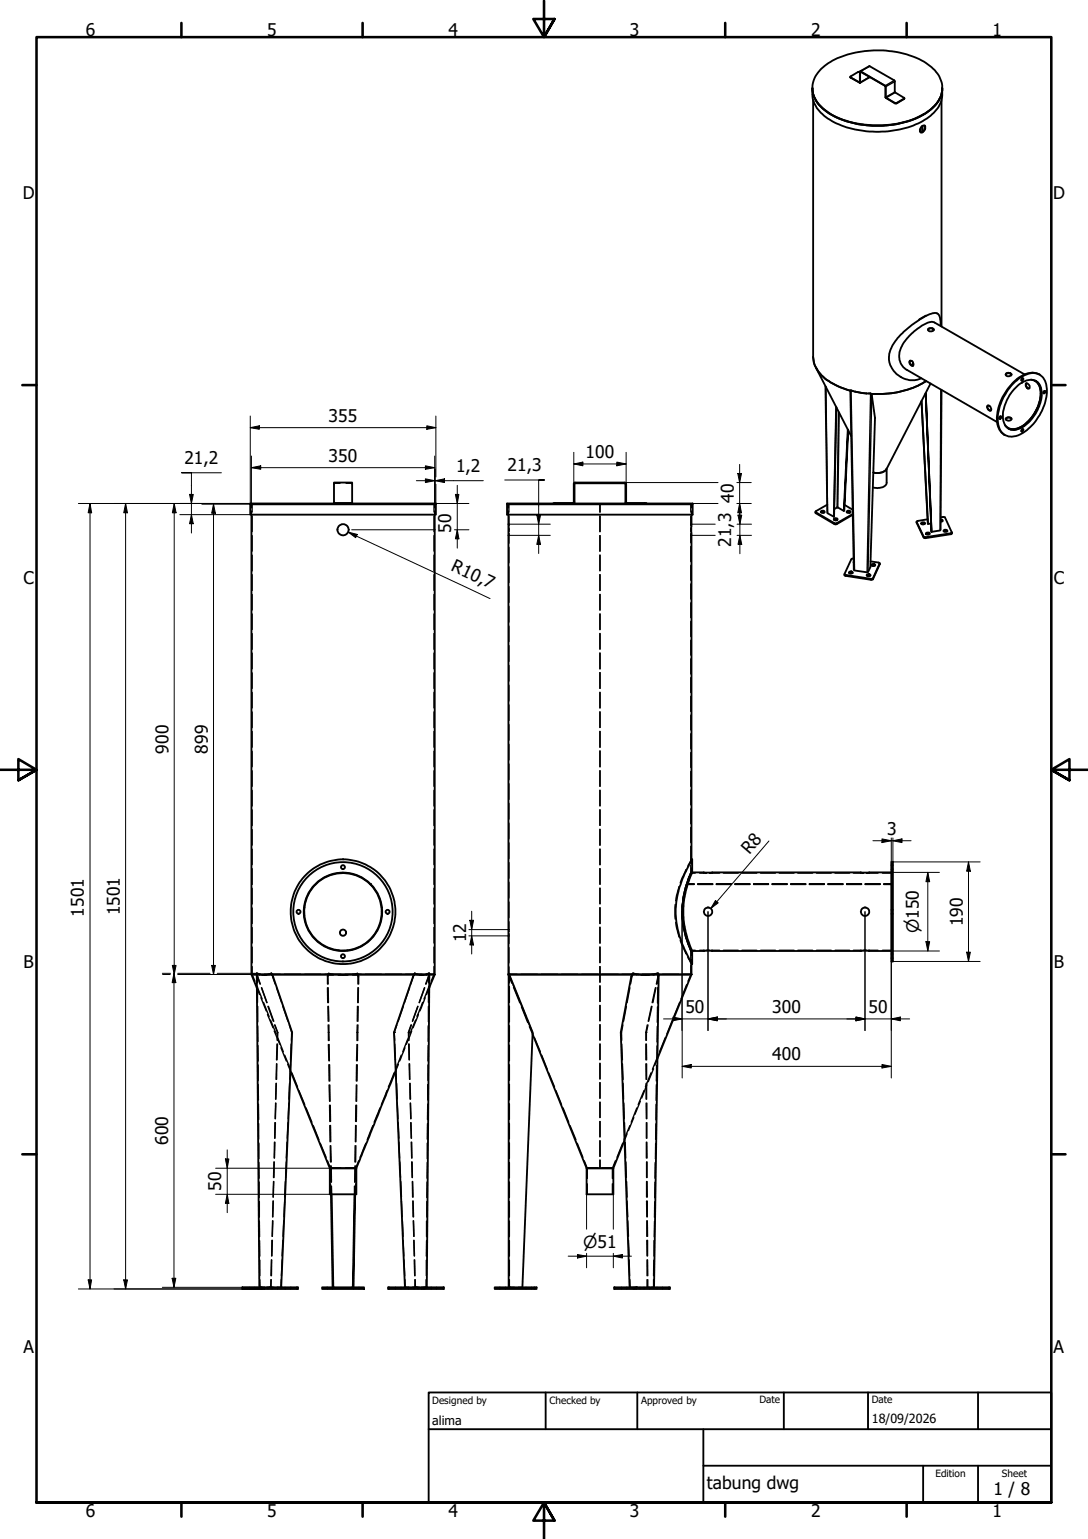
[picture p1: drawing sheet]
<svg xmlns="http://www.w3.org/2000/svg" width="297mm" height="420mm" viewBox="0 0 297 420" stroke-linecap="round" stroke-linejoin="round" font-family="sans-serif">
<defs><g id="words">
<g font-size="4.8">
<text x="23.4" y="9.8">6</text>
<text x="73" y="9.8">5</text>
<text x="122.4" y="9.8">4</text>
<text x="172" y="9.8">3</text>
<text x="221.4" y="9.8">2</text>
<text x="271" y="9.8">1</text>
<text x="6.2" y="54.4">D</text>
<text x="287.5" y="54.4">D</text>
<text x="89.7" y="115.1">355</text>
<text x="159.8" y="125.1">100</text>
<text x="50.4" y="126.7">21,2</text>
<text x="89.7" y="126">350</text>
<text x="124.5" y="128.8">1,2</text>
<text x="138.6" y="128.6">21,3</text>
<text x="200.3" y="137.3" transform="rotate(-90 200.3 137.3)">40</text>
<text x="123.2" y="145.5" transform="rotate(-90 123.2 145.5)">50</text>
<text x="199.6" y="149.3" transform="rotate(-90 199.6 149.3)">21,3</text>
<text x="122.9" y="155.7" transform="rotate(25 122.9 155.7)">R10,7</text>
<text x="6.4" y="159.4">C</text>
<text x="287.7" y="159.4">C</text>
<text x="46" y="205.7" transform="rotate(-90 46 205.7)">900</text>
<text x="56.7" y="205.8" transform="rotate(-90 56.7 205.8)">899</text>
<text x="242.2" y="227.9">3</text>
<text x="204.6" y="233.3" transform="rotate(-49 204.6 233.3)">R8</text>
<text x="22.9" y="250.2" transform="rotate(-90 22.9 250.2)">1501</text>
<text x="32.7" y="249.9" transform="rotate(-90 32.7 249.9)">1501</text>
<text x="127.3" y="257.2" transform="rotate(-90 127.3 257.2)">12</text>
<text x="262.8" y="252.8" transform="rotate(-90 262.8 252.8)">190</text>
<text x="6.4" y="264.4">B</text>
<text x="287.7" y="264.4">B</text>
<text x="187.1" y="276.6">50</text>
<text x="210.8" y="276.6">300</text>
<text x="237.1" y="276.6">50</text>
<text x="210.8" y="289.5">400</text>
<text x="45.9" y="312.5" transform="rotate(-90 45.9 312.5)">600</text>
<text x="60.4" y="325.1" transform="rotate(-90 60.4 325.1)">50</text>
<text x="6.4" y="369.4">A</text>
<text x="287.7" y="369.4">A</text>
<text x="193" y="406.5">tabung dwg</text>
<text x="271.2" y="408.1">1 / 8</text>
<text x="23.4" y="414.1">6</text>
<text x="73" y="414.1">5</text>
<text x="122.4" y="414.1">4</text>
<text x="172" y="414.1">3</text>
<text x="221.4" y="414.1">2</text>
<text x="271" y="414.1">1</text>
</g>
<g font-size="4.6">
<text x="250.9" y="254.8" transform="rotate(-90 250.9 254.8)">⌀150</text>
<text x="159.2" y="340.6">⌀51</text>
</g>
<g font-size="3.4">
<text x="118" y="389.1">alima</text>
<text x="238" y="388.6">18/09/2026</text>
</g>
<g font-size="2.7">
<text x="118" y="383.3">Designed by</text>
<text x="150" y="383.3">Checked by</text>
<text x="175" y="383.3">Approved by</text>
<text x="207.3" y="383.1">Date</text>
<text x="238" y="383.1">Date</text>
<text x="255.4" y="403.3">Edition</text>
<text x="273.6" y="403.3">Sheet</text>
</g>
</g></defs>
<!-- layer: Hidden (ISO) -->
<g fill="none" stroke="#000" stroke-width=".38">
<path d="M68.5 137.6v1M68.5 139.6v.9M68.6 137.6v1M68.6 139.6v.9M68.8 137.6v2.2M91.2 131.9h1.6M94.5 131.9h1.6M118.5 137.6v2.2M118.7 137.6v1M118.7 139.6v.9M118.8 137.6v1M118.8 139.6v.9"/>
<path d="M138.6 137.6v1M138.6 139.6v.9M138.8 137.6v1M138.8 139.6v.9M138.9 137.6v2.2M163.8 137.6v2.2M188.6 137.6v2.2M188.8 137.6v1M188.8 139.6v.9M189 137.6v1M189 139.6v.9M68.8 140.9v4.2"/>
<path d="M68.8 146.2v4.3M68.8 151.6v4.3M68.8 156.9v4.3M118.5 140.9v4.2M118.5 146.2v4.3M118.5 151.6v4.3M118.5 156.9v4.3M138.8 146.2h.1M138.8 143.1h.1M138.9 143.1l.1 .5M138.9 140.9v2.2M138.9 146.2v2.1"/>
<path d="M138.9 149.4v4.2M138.9 154.7v4.3M139 144.1v1M139 145.6l-.1 .6M163.8 140.9v4.2M163.8 146.2v4.3M163.8 151.6v4.2M163.8 156.9v4.3M188.6 144.1v1M188.6 145.6v.6M188.6 143.1v.5M188.6 146.2h.2"/>
<path d="M188.6 143.1h.2M188.6 140.9v2.2M188.6 146.2v2M188.6 149.2v4.1M188.6 154.3v4.1M188.6 159.4v4.2M68.8 162.3v4.2M68.8 167.6v4.3M68.8 173v4.3M68.8 178.3v4.3M118.5 162.3v4.2M118.5 167.6v4.3"/>
<path d="M118.5 173v4.3M118.5 178.3v4.3M138.9 160.1v4.3M138.9 165.5v4.3M138.9 170.9v4.3M138.9 176.3v4.3M163.8 162.3v4.2M163.8 167.6v4.3M163.8 173v4.2M163.8 178.3v4.3M188.6 164.6v4M188.6 169.7v4.1"/>
<path d="M188.6 174.8v4.1M188.6 179.9v4.1M68.8 183.7v4.2M68.8 189v4.3M68.8 194.4v4.3M68.8 199.7v4.3M118.5 183.7v4.2M118.5 189v4.3M118.5 194.4v4.3M118.5 199.7v4.3M138.9 181.7v4.3M138.9 187v4.4"/>
<path d="M138.9 192.4v4.3M138.9 197.8v4.3M163.8 183.6v4.3M163.8 189v4.3M163.8 194.4v4.2M163.8 199.7v4.3M188.6 185v4.1M188.6 190.1v4.1M188.6 195.2v4.1M68.8 205.1v4.2M68.8 210.4v4.3M68.8 215.8v4.3"/>
<path d="M118.5 205.1v4.2M118.5 210.4v4.3M118.5 215.8v4.3M138.9 203.2v4.3M138.9 208.6v4.3M138.9 214v4.2M138.9 219.3v4.3M163.8 205v4.3M163.8 210.4v4.3M163.8 215.8v4.2M188.6 200.3v4.1M188.6 205.5v4"/>
<path d="M188.6 210.6v4.1M188.6 215.7v4.1M68.8 221.1v4.3M68.8 226.5v4.2M68.8 231.8v4.3M68.8 237.2v4.3M92.5 238.2v.2M94.8 238.2v.2M118.5 221.1v4.3M118.5 226.5v4.2M118.5 231.8v4.3M118.5 237.2v4.3"/>
<path d="M138.9 224.7v4.3M138.9 230.1v4.3M138.9 235.5v4.3M163.8 221.1v4.2M163.8 226.4v4.3M163.8 231.8v4.3M163.8 237.2v4.2M187.3 237.4l-1.6 3.7M188.2 239.4l-.7 2M188.2 239.2l-.7 2.1M188.6 238.4l-1.4 4.1M188.6 238.2l-1.5 4.2"/>
<path d="M188.6 220.8v4.1M188.6 225.9v4.1M188.6 231.1v4M188.6 236.1v2.3M188.6 238.4h1.2M188.7 234.7l-.9 1.8M188.8 237v1.2l-.8 2.1M188.8 234.6v1.2M189 238.2h-.4l-.8 2.1M191 238.4h1.2M192.2 238.4h.7M192.2 238.2v.2"/>
<path d="M194.4 238.4h-.7M194.4 238.2v.2M194.4 238.4h2.1M197.5 238.4h4M202.6 238.4h4M207.6 238.4h4.1M212.7 238.4h4.1M217.8 238.4h4.1M222.9 238.4h4M228 238.4h4M233 238.4h2M235 238.4h.8"/>
<path d="M235 238.2v.2M237.3 238.4h-.8M237.3 238.2v.2M237.3 238.4h2.4M240.9 238.4h2.4M243.3 238.2h.2M243.3 236.2h.2M243.3 237.3h.2M243.6 238.2h.2M243.6 236.2h.2M243.6 237.3h.2M68.8 242.5v4.3"/>
<path d="M68.8 247.9v4.2M68.8 253.2v4.3M68.8 258.6v4.3M83 250h.2M83 247.8h.2M92.5 259.4v.2M94.8 259.4v.2M104.1 250h.2M104.1 247.8h.2M118.5 242.5v4.3M118.5 247.9v4.2M118.5 253.2v4.3"/>
<path d="M118.5 258.6v4.3M138.8 253.8h.1M138.8 255.5h.1M138.9 253.8l.1 .6M138.9 240.8v4.4M138.9 246.2v4.3M138.9 251.6v2.2M138.9 255.5v2.1M138.9 258.7v4.2M139 254.9l-.1 .6M163.8 242.5v4.2M163.8 247.8v4.3"/>
<path d="M163.8 253.2v4.3M163.8 258.6v4.2M184.3 246.9v4M184.5 251.9l.9 3.9M185.4 242l-.9 3.9M185.7 256.7l1.6 3.7M186.2 248.9l.1 2.2M186.2 248.9l.4 4.4M186.2 250l.7 4.4M186.3 246.7l-.1 2.2M186.3 250l.6 4.4M186.3 248.9l.4 4.3"/>
<path d="M186.4 252.2l1.1 4.3M186.5 246.7v4.4zM186.6 252.2l1 4.3-.6-2.1zM186.6 244.6l-.4 4.4M186.7 244.6l-.4 2.8v1.6M186.9 254.3l1.3 4.1M186.9 243.4l-.7 4.4M186.9 254.4l1.3 4.2M186.9 243.5l-.6 4.3M187.1 255.5l1.5 4.1M187.2 255.4l1.4 4M187.5 241.3l-1.1 4.3"/>
<path d="M187.5 241.3l2 .1M187.5 241.3h2M187.6 241.3l-1 4.3M187.8 257.5l.5 1.3a.76 .76 0 0 0 .7 .8M188 257.5l.8 2.1v1.2M188.6 259.4v2.8M188.6 259.4h1.2M189.5 241.5h-2l-.6 2.1M189.5 241.3h-2l-.7 2.2M190.5 241.5h4.1M190.5 241.3h4.1M190.6 241.4h4"/>
<path d="M191 259.4h1.2M192.2 259.4h.3M192.2 259.4v.2M192.9 259.4h.8M194.1 259.4h.3M194.4 259.4v.2M194.4 259.4h2.1M195.6 241.4h4M195.6 241.5h4M195.6 241.3h4M197.5 259.4h4M200.7 241.4h4"/>
<path d="M200.7 241.5h4M200.7 241.3h4M202.6 259.4h4M205.7 241.4h4.1M205.7 241.5h4.1M205.7 241.3h4.1M207.6 259.4h4.1M210.8 241.4h4.1M210.8 241.5h4.1M210.8 241.3h4.1M212.7 259.4h4.1M215.9 241.4h4.1"/>
<path d="M215.9 241.5h4.1M215.9 241.3h4.1M217.8 259.4h4.1M221 241.4h4M221 241.5h4M221 241.3h4M222.9 259.4h4M226.1 241.4h4M226.1 241.5h4M226.1 241.3h4M228 259.4h4M231.1 241.4h4.1"/>
<path d="M231.1 241.5h4.1M231.1 241.3h4.1M233 259.4h2M235 259.4h.4M235 259.4v.2M235.8 259.4h.7M236.2 241.4h4.1M236.2 241.5h4.1M236.2 241.3h4.1M236.9 259.4h.4M237.3 259.4v.2M237.3 259.4h2.4"/>
<path d="M240.9 259.4h2.4M241.3 241.4h2M241.3 241.5h2M241.3 241.3h2M243.3 259.6h.2M243.3 248.3h.2M243.3 249.5h.2M243.6 259.6h.2M243.6 248.3h.2M243.6 249.5h.2M68.6 266h.1M68.8 266h2.2"/>
<path d="M68.8 266l.8 1.9M68.8 263.9v2.1M70 268.8l1.6 3.9M70.1 265.9v.2M70.1 266h.3M70.1 269.7l.8 1.8M70.2 266.4l.8 2.2M70.2 266.2l.1 2.1M70.3 266.4l.8 2.2M70.3 269.4v4.3M70.4 274.7v4.3M70.6 266l1.1 .2"/>
<path d="M70.7 265.9l.5 .1M70.9 266.2l-.6 .1M71.2 272.4l1.5 3.6M71.4 269.7l1.5 4M71.5 266.2h1.4M71.7 266.1h1.2M71.9 273.7l1.6 3.8M72.1 266h4.4M73 277l1.5 3.6M73.2 274.7l1.4 4.1M73.3 274.7l1.4 4.1M73.5 266.2l.8 .1"/>
<path d="M73.7 266l-1.2 .2M73.9 278.5l1.5 3.8M74 266h.3M74.1 265.7l-.6 .3M74.4 266.4l.7 2.2M75 279.8l.8 2.1M75.1 279.8l.7 2.1M75.5 269.7l1.4 4M77.2 274.7l1.4 4.1M77.7 266h4.3M79 279.8l.6 2.1M83.2 266h4.4"/>
<path d="M88.7 266h4.4M89.4 266.3v2.3M89.4 269.7l.1 4M89.5 266l.2-.3 1.3 .3M89.5 274.7l.1 4.1M89.6 266.4v2.2M89.6 279.8l.1 2.1M89.6 269.7l.1 4M89.7 274.7l.1 4.1M89.8 279.8v2.1M91.1 266.2l-1.5 .1M92.3 266.1h2.7"/>
<path d="M92.3 266.2h2.7M94.2 266h4.4M96.3 266l1.3-.3 .2 .3M96.3 266.2l1.4 .1M97.5 279.8v2.1M97.6 274.7l-.1 4.1M97.7 266.4v2.2M97.7 269.7v4M97.7 279.8v2.1M97.8 274.7l-.1 4.1M97.9 269.7l-.1 4M97.9 266.3v2.3"/>
<path d="M99.8 266h4.3M105.2 266h4.5M108.3 279.8l-.7 2.1 .2 2.1M110.1 274.7l-1.4 4.1M110.7 266h4.5M111.8 269.7l-1.4 4M112.2 279.8l-.7 2.1 .1 2.1M112.3 279.8l-.7 2.1v2.1M112.9 266.4l-.8 2.2M113 266h.3M113.2 265.7l.6 .3M113.5 278.5l-1.6 3.8"/>
<path d="M113.7 266l1.1 .2M113.7 266.2l-.7 .1M114 274.7l-1.4 4.1 1.5-4.1M114.2 277l-1.4 3.6M114.4 266.1h1.2M114.4 266.2h1.4M115.4 273.7l-1.5 3.8M115.9 269.7l-1.5 4 1.6-4M116.1 272.4l-1.5 3.6M116.3 266h2.3M116.4 266.2l.6 .1M116.6 266l-1 .2"/>
<path d="M116.6 265.9l-.5 .1M117 266h.2M117 274.7v4.3M117 266.4l-.8 2.2M117 269.4v4.3M117 266.2v2.1M117.1 266.4l-.8 2.2M117.2 269.7l-.7 1.8M117.2 265.9v.2M117.3 268.8l-1.5 3.9M118.5 266l-.8 1.9M118.5 263.9v2.1"/>
<path d="M118.6 266h.1M138.9 266h2.3M138.9 266.2h.2v2.1M138.9 266.4l.9 2.1M138.9 263.9v2.1M138.9 266l.8 1.9M139.1 269.3v4.4M139.1 274.7v4.3M140.1 268.8l1.6 3.9M140.2 269.5l1.7 4.3M142 273.7l1.6 3.8M142.2 266h4.5"/>
<path d="M142.4 274.9l1.7 4.3M144 278.5l1.5 3.8M147.8 266h4.4M153.3 266h4.4M158.8 266h4.5M163.8 263.9v4.2M163.8 269.2v4.2M163.8 274.5v4.2M163.8 279.8v4.2M164.3 266h4.5M169.9 266h4.4M170.1 279.8l-.4 2.1"/>
<path d="M171 274.7l-.8 4.1M172 269.7l-.8 4M172.5 266.4l-.4 2.2M172.5 266h.6M172.8 265.7l1.1 .3M173.6 266l1.9 .2M173.9 266.2l-1.3 .1M175 266.1l2 .1M175 266.2h2.4M175.4 266h4.4M176.7 279.8l-.4 2.1v2.1M176.9 279.8l-.4 2.1"/>
<path d="M177.9 274.7l-.9 4.1M178 274.7l-.9 4.1M178.4 266.2l1.2 .1M178.8 266l-1.9 .2M178.8 265.9l-.9 .1M178.9 269.7l-.8 4M179.1 269.7l-.9 4M179.3 266h.5M179.5 274.9v4.2M179.6 268.5v-2.1l-.4 2.2M179.6 269.6l-.1 4.3M179.8 266.5l-.5 2.1"/>
<path d="M179.8 266.2v.1M180.9 266h4.4M183.6 278.5l-1.5 3.8M185.5 273.7l-1.5 3.8M186.4 266h2.3l-.9 1.9M187.5 268.8l-1.6 3.9M187.8 261.3l.9 1.8M188.6 263.5v2.5M188.7 266h.1M188.8 262v1.2M243.3 260.5h.2M243.3 261.6h.2"/>
<path d="M243.6 260.5h.2M243.6 261.6h.2M70.4 280.1v4.2M70.4 285.4l.1 4.3M70.5 290.7v4.3M70.5 296.1v4.2M74.9 281.5l1.5 3.6M75.4 295.8l-.2 4.3M75.4 295.8l-.1 4.3M75.5 290.4l-.1 4.3M75.6 290.4l-.1 4.3M75.6 285l-.1 4.3"/>
<path d="M75.8 281.9h.1M75.8 285l-.2 4.3M75.8 281.9l-.1 2.1M75.8 283.3l1.5 3.8M75.8 281.9v2.1M76.7 286l1.5 3.7M77.7 288.1l1.6 3.9M78.5 290.6l.8 1.8M79.1 295.8l-.2 4.3M79.3 290.4l-.2 4.3M79.5 285l-.2 4.3M79.6 281.9h.2"/>
<path d="M79.6 281.9v2.1M79.7 292.9l1.5 3.8M81.6 297.7l1.6 3.8M89.7 281.9h.1M89.7 285.2l.1 4.4M89.7 281.9v2.2M89.8 290.7l.1 4.4M89.8 281.9l.1 2.2M89.9 285.2v4.4M89.9 296.2l.1 4.5M90 290.7v4.4M90 296.2l.1 4.5"/>
<path d="M97.3 296.2l-.1 4.5M97.3 290.7v4.4M97.4 296.2l-.1 4.5M97.5 281.9h.2M97.5 285.2l-.2 4.4M97.5 281.9v2.2M97.5 290.7v4.4M97.6 285.2l-.1 4.4M97.7 281.9v2.2M105.7 297.7l-1.6 3.8M107.6 292.9l-1.6 3.8M107.8 285l.1 4.3"/>
<path d="M108 290.4l.2 4.3M108.3 295.8l.2 4.3M108.8 290.6l-.8 1.8M109.5 288.1l-1.5 3.9M110.6 286l-1.5 3.7M111.5 283.3l-1.5 3.8M111.6 285l.1 4.3M111.7 290.4l.1 4.3M111.7 285l.1 4.3M111.8 290.4l.1 4.3M111.9 295.8l.1 4.3M112 295.8l.1 4.3"/>
<path d="M112.4 281.5l-1.5 3.6M116.8 296.1v4.2M116.8 290.7v4.3M116.9 285.4l-.1 4.3M116.9 280.1v4.2M139.1 280v4.3M139.1 285.3v4.3M139.1 290.7v4.2M139.1 296v4.3M144.5 280.3l.9 2.1M145.9 283.3l1.6 3.8M147.9 288.1l1.5 3.9"/>
<path d="M149.8 292.9l1.6 3.8M151.8 297.7l1.5 3.8M163.8 285v4.3M163.8 290.3v4.3M163.8 295.6v4.2M169.5 281.9h.2M169.7 281.9v2.1M169.7 285l.2 4.3M169.9 290.4l.2 4.3M170.1 295.8l.1 4.3M175.8 297.7l-1.6 3.8M176.3 285v4.3"/>
<path d="M176.3 290.4l.1 4.3M176.4 281.9h.1M176.4 295.8v4.3M176.5 281.9v2.1M176.5 285v4.3M176.5 290.4v4.3M176.5 295.8v4.3M176.6 296.2l-1.4 3.6M177.7 292.9l-1.5 3.8M178.4 291.8l-1.4 3.5M179.2 296.1l-.1 4.3M179.3 290.9l-.1 4.2"/>
<path d="M179.4 285.5l-.1 4.3M179.5 289.1l-.7 1.8M179.5 280.2l-.1 4.3M179.7 288.1l-1.6 3.9M181.6 283.3l-1.5 3.8M70.5 301.4l.1 4.3M70.6 306.7v4.3M70.7 312.1v4.2M70.7 317.4v4.3M74.8 317.2l-.1 4.3M74.9 317.2l-.1 4.3M74.9 311.8v4.3"/>
<path d="M75.1 311.8l-.2 4.3M75.1 306.5l-.1 4.2M75.2 306.5l-.1 4.2M75.2 301.2l-.1 4.2M75.3 301.2l-.1 4.2M78.2 317.2l-.2 4.3M78.4 311.8l-.2 4.3M78.6 306.5l-.2 4.2M78.9 301.2l-.2 4.2M83.6 302.5l1.6 3.9M85.5 307.3l1.6 3.8M87.4 312.1l1.6 3.9"/>
<path d="M89.4 316.9l.8 1.9M90 301.7v4.5M90 318.9h.1M90 307.3l.1 4.4M90.2 318.8h2.8M90.2 318.8l-.1 .1M90.2 301.7v4.5M90.2 312.8v4.4M90.2 307.3l.1 4.4M90.2 318.3l.1 4.4M90.2 318.9v2.8M90.3 312.8l.1 4.4"/>
<path d="M90.4 318.3l.1 4.4M94.4 318.8h2.8M96.9 318.3l-.1 4.4M97 312.8l-.1 4.4M97.1 307.3l-.1 4.4M97.1 318.3l-.1 4.4M97.1 318.9v2.8M97.2 318.8l.1 .1M97.2 301.7l-.1 4.5M97.2 312.8l-.1 4.4M97.2 307.3v4.4M97.3 301.7v4.5"/>
<path d="M97.9 316.9l-.7 1.9M99.9 312.1l-1.6 3.9M101.8 307.3l-1.5 3.8M103.8 302.5l-1.6 3.9M108.5 301.2l.1 4.2M108.7 306.5l.2 4.2M108.9 311.8l.2 4.3M109.2 317.2l.1 4.3M112 301.2l.1 4.2M112.1 301.2l.1 4.2M112.1 306.5l.2 4.2M112.2 306.5l.1 4.2"/>
<path d="M112.3 311.8l.1 4.3M112.4 317.2l.1 4.3M112.4 311.8l.1 4.3M112.5 317.2l.1 4.3M116.6 317.4v4.3M116.6 312.1v4.2M116.7 306.7l-.1 4.3M116.8 301.4l-.1 4.3M139.1 301.3v4.3M139.1 306.7v4.2M139.1 312v4.3M139.1 317.4v4.2"/>
<path d="M153.7 302.5l1.6 3.9M155.6 307.3l1.6 3.8M157.6 312.1l1.5 3.9M159.5 316.9l.8 1.9M160.2 318.9h-.1M160.3 318.8h2.8M160.3 318.8v.1M160.3 318.9v2.8M163.8 316.7v2.2M163.8 300.9v4.2M163.8 306.2v4.2M163.8 311.4v4.3"/>
<path d="M164.5 318.8h2.8M167.2 318.9v2.8M167.3 318.8v.1M167.4 318.9h.1M168 316.9l-.7 1.9M170 312.1l-1.5 3.9M170.3 301.2l.1 4.2M170.5 306.5l.1 4.2M170.7 311.8l.1 4.3M170.9 317.2l.1 4.3M171.2 309.5l-.7 1.8M172 307.3l-1.6 3.8"/>
<path d="M173 305.1l-1.4 3.6M173.9 302.5l-1.6 3.9M174.8 300.7l-1.4 3.5M176.4 301.2l.1 4.2M176.5 306.5v4.2M176.5 311.8v4.3M176.5 317.2v4.3M176.6 311.8l.1 4.3M176.6 301.2v4.2M176.6 306.5v4.2M176.7 317.2v4.3M178.9 317.4l-.1 4.3"/>
<path d="M179 312.1l-.1 4.3M179.1 306.8l-.1 4.3M179.1 301.5v4.2M70.7 322.7v4.2M70.8 328v4.3M70.8 333.4l.1 4.2M70.9 338.7v4.2M74.2 338.6v4.3M74.4 338.6l-.2 4.3M74.4 333.3v4.2l.1-4.2M74.5 327.9l-.1 4.3M74.6 327.9l-.1 4.3"/>
<path d="M74.7 322.6l-.2 4.2M74.7 322.6l-.1 4.2M77.2 338.6l-.2 4.3M77.5 333.3l-.2 4.2M77.7 327.9l-.2 4.3M77.9 322.6l-.2 4.2M90.2 323.2v2.9M90.4 323.8v2.3M90.5 323.8l.1 2.3M96.8 323.8v2.3M97 323.8v2.3M97.1 323.2v2.9"/>
<path d="M109.4 322.6l.2 4.2M109.6 327.9l.2 4.3M109.9 333.3l.1 4.2M110 338.6l.2 4.3M112.6 326.8v-4.2l.2 4.2M112.7 327.9l.1 4.3M112.8 327.9l.1 4.3M112.8 333.3l.2 4.2M112.9 333.3l.1 4.2M113 338.6l.2 4.3M116.5 338.7l-.1 4.2M116.5 333.4v4.2"/>
<path d="M116.5 328v4.3M116.6 322.7l-.1 4.2M139.1 322.7v4.2M139.1 328v4.3M139.1 333.4v4.2M139.1 338.7v4.2M160.3 323.2v2.9M167.2 323.2v2.9M171.1 322.6l.1 4.2M171.2 327.9l.2 4.3M171.4 333.3l.2 4.2M171.6 338.6l.2 4.3"/>
<path d="M176.5 322.6v4.2M176.5 327.9l.1 4.3M176.6 333.3v4.2M176.6 338.6l.1 4.3M176.7 322.6v4.2M176.7 333.3l.1 4.2M176.7 327.9v4.3M176.8 338.6v4.3M178.6 338.7v4.2M178.7 333.4l-.1 4.3M178.8 328.1l-.1 4.2M178.8 322.7v4.3"/>
<path d="M68.1 351.5v.1M68.1 351.8v.1M69.6 351.5v.1M69.6 351.8v.1M70.8 351.5h.1M70.9 349.4l.2 2.1M70.9 351.5h1M70.9 344v4.3M71.7 351.5v.1M71.7 351.8v.1M72.8 351.5h1.9M73.2 351.5v.1"/>
<path d="M73.2 351.8v.1M73.3 351.5h.3M73.7 351.5h.2zM74 349.4l-.1 2.1M74 349.4v2.1M74.1 344l-.1 4.3M74.2 344l-.1 4.3M74.3 351.5v.1M74.3 351.8v.1M75.8 351.5v.1M75.8 351.8v.1M76.8 349.4l-.1 2.1h-1"/>
<path d="M77 344l-.2 4.3M77.9 351.5v.1M77.9 351.8v.1M79.4 351.5v.1M79.4 351.8v.1M89.3 351.5v.1M89.3 351.8v.1M90.8 351.8v.1M90.9 351.5l-.1 .1M91 351.5h.1M96.1 351.5h.2M96.4 351.5h.1"/>
<path d="M96.5 351.5v.1M96.5 351.8v.1M98 351.5v.1M98 351.8v.1M107.9 351.5v.1M107.9 351.8v.1M109.5 351.5v.1M109.5 351.8v.1M110.3 344l.2 4.3M110.6 349.4v2.1h1M111.5 351.5v.1M111.5 351.8v.1"/>
<path d="M112.6 351.5h1.9M113 351.5v.1M113 351.8v.1M113.1 344l.1 4.3M113.2 344l.1 4.3M113.3 349.4l.1 2.1-.1-2.1M113.5 351.5h.1M113.5 351.5h.2M113.7 351.5h.2M114.1 351.5v.1M114.1 351.8v.1M115.4 351.5h1"/>
<path d="M115.6 351.5v.1M115.6 351.8v.1M116.3 349.4v2.1M116.4 344v4.3M116.5 351.5h.1M117.7 351.5v.1M117.7 351.8v.1M119.2 351.5v.1M119.2 351.8v.1M136.5 351.5v.1M136.5 351.8v.1M138 351.5v.1"/>
<path d="M138 351.8v.1M138.9 351.5h.1M139.1 351.5h.1M139.1 344v4.3M139.1 349.4v2.1M139.3 351.5h1.1M141.5 351.5h1.1M143.6 351.5v.1M143.6 351.8v.1M145.1 351.5v.1M145.1 351.8v.1M169.7 351.5v.1"/>
<path d="M169.7 351.8v.1M171.1 351.5v.1M171.1 351.8v.1M171.8 344l.1 4.3M171.9 351.5h.1M172 349.4v2.1M172 351.5h.6M173.2 351.5h.5M173.2 351.5v.1M173.2 351.8v.1M173.6 351.5h.1M173.7 351.5h.1"/>
<path d="M173.9 351.5h.1M173.9 351.5h.2M174.8 351.5v.1M174.8 351.8v.1M175.8 351.5v.1M175.8 351.8v.1M176.7 349.4v2.1h.5M176.7 344v4.3M176.8 344v4.3M176.8 349.4v2.1M177.4 351.5v.1M177.4 351.8v.1"/>
<path d="M177.8 351.5h.8M178.3 351.5h.1M178.4 349.4v2.1M178.5 344l-.1 4.3M179.4 351.5v.1M179.4 351.8v.1M180.9 351.5v.1M180.9 351.8v.1"/>
</g>
<g fill="#000">
<circle cx="187.5" cy="241.5" r=".19"/>
<circle cx="115.2" cy="266.2" r=".19"/>
<circle cx="138.8" cy="266" r=".19"/>
<circle cx="139" cy="266" r=".19"/>
<circle cx="176.1" cy="266.2" r=".19"/>
<circle cx="176.2" cy="266.2" r=".19"/>
<circle cx="188.7" cy="266" r=".19"/>
<circle cx="107.6" cy="281.9" r=".19"/>
<circle cx="111.5" cy="281.9" r=".19"/>
<circle cx="111.6" cy="281.9" r=".19"/>
<circle cx="176.3" cy="281.9" r=".19"/>
<circle cx="70.8" cy="351.5" r=".19"/>
<circle cx="71" cy="351.5" r=".19"/>
<circle cx="71.1" cy="351.5" r=".19"/>
<circle cx="73.9" cy="351.5" r=".19"/>
<circle cx="74" cy="351.5" r=".19"/>
<circle cx="76.8" cy="351.5" r=".19"/>
<circle cx="110.6" cy="351.5" r=".19"/>
<circle cx="116.3" cy="351.5" r=".19"/>
<circle cx="116.5" cy="351.5" r=".19"/>
<circle cx="173.6" cy="351.5" r=".19"/>
<circle cx="178.6" cy="351.5" r=".19"/>
</g>
<!-- layer: Visible (ISO) -->
<g fill="none" stroke="#000" stroke-width=".51">
<path d="M224.2 18.8a22.5 22.5 0 0 1 14.4-5 23.6 23.6 0 0 1 15.7 4.5 6.8 6.8 0 0 1 2.1 8.9 16.5 16.5 0 0 1-11.4 6.6 27.7 27.7 0 0 1-18.4-2.8 8.4 8.4 0 0 1-4.8-7.5 7.4 7.4 0 0 1 2.4-4.7zM234.8 19.7h-.5l-2.1 1.2 2.6 1.6M234.8 19.7l6.9 3.8v3.1l2.6 1.6h.5l2-1.2 .1-.2M234.8 19.5l2.6-1.4 6.8 3.8 .1 3.3 2.6 1.5v.2l-2.2 1.3h-.3l-2.5-1.5-.2-3.3-6.8-3.9h-.1v3.1l-2.6-1.4v-.2M221.8 24.1a8.5 8.5 0 0 0 4.8 7 27.3 27.3 0 0 0 26.4-.4 8.2 8.2 0 0 0 4.2-6.6M221.8 24v1.7a8.3 8.3 0 0 0 4.8 7 27.2 27.2 0 0 0 23.4 1.3 11.6 11.6 0 0 0 7.1-6.8l.1-3.2M222 27.4v70.1a8.9 8.9 0 0 0 5.5 7.3l1.9 .9 2.8 1M237.3 21l-2.5 1.6M251.5 34.6a.61 .61 0 0 1 .9-.3 .61 .61 0 0 1 .1 .9 .89 .89 0 0 1-1.3 .8 1.22 1.22 0 0 1 .3-1.4zM251.8 34.4v1.6M252.3 34.3a1.24 1.24 0 0 1-1 1.8M257 27.4v61.7"/>
<path d="M248.3 98.5a.8 .8 0 0 1 .9 .4 .8 .8 0 0 1-.1 1l-.8-.6zM248.5 98.5a1.03 1.03 0 0 0 .8 1.4M249.3 99l-.2 .8M249.3 99l-.3 .8M252.8 86.1l-1.9 1.2M253.4 90.1a.93 .93 0 0 1 1.6 0M253.6 89.6h.8a.46 .46 0 0 1 .5 .5 .46 .46 0 0 1-.6 .4l-.6-.1a.42 .42 0 0 1-.3-.3 .42 .42 0 0 1 .2-.5zM255.8 85.6h.1M256.9 89l-.1-.4a2.86 2.86 0 0 0-1.2-3.2 10.4 10.4 0 0 0-5.8 2.7 16.5 16.5 0 0 0-7 8.5 6.4 6.4 0 0 0 8.7 6.7M222.8 100.4l9.6 18.7M225.4 105.5l.5 34.5M228.3 111l-.7 30.1 .7-29.9"/>
<path d="M231.5 117.3l-1.1 22.2 1.2-22.1M232.3 106.6l3 .7 2.4 .1M232.3 106.6l-.1 .2 .9 48.8M232.3 106.6l.7 .2M237.1 107.4h.6M237.7 107.4l.3 .4 .9 6.3-1.3 40.8-.6 1.3M245.9 102.8v.1M251.6 109.5l1.7 33.5 .9-.1M251.6 109.5l1.8 33.5M252.7 107.3l1.6 37.9zM252.9 104.1a26.2 26.2 0 0 1-15 3.4M254.1 104.7l-12.1 23.4-1.1 .8-.9 .2-1.6-.1"/>
<path d="M257 106.5l-.2 38.2M269.6 110.8a.79 .79 0 0 1 .9 .3 .79 .79 0 0 1 0 1h-.3l-.5-.3-.2-.6zM269.7 110.7a.95 .95 0 0 0 .8 1.4M273 113.7l.2-.1a.32 .32 0 0 1 .1 .5 .32 .32 0 0 1-.5 .1zM273.2 113.6l-.4 .6M274.6 114.4a1.02 1.02 0 0 1 1.6 0M274.6 102.3a1.02 1.02 0 0 1 1.6 0M274.7 102l1-.2a.42 .42 0 0 1 .5 .4 .42 .42 0 0 1-.5 .5h-.8a.4 .4 0 0 1-.3-.3 .4 .4 0 0 1 .1-.4zM274.8 114.1l.5-.2a.55 .55 0 0 1 .9 .5 .55 .55 0 0 1-.9 .5l-.4-.2a.33 .33 0 0 1-.3-.2 .33 .33 0 0 1 .2-.4zM276.4 105a8.2 8.2 0 0 1 6.2-3.1 4.3 4.3 0 0 1 3.2 4.9 14.7 14.7 0 0 1-8 12.1 3.7 3.7 0 0 1-5.3-3.4 14.5 14.5 0 0 1 3.9-10.5zM276.9 106.3a5.8 5.8 0 0 1 5.4-2.5 3.7 3.7 0 0 1 2.1 4.3 11.5 11.5 0 0 1-6.3 9 2.98 2.98 0 0 1-4.3-2.9 11.7 11.7 0 0 1 3.1-7.9zM279 117.2l.2-.1a.32 .32 0 0 1 .1 .5 .32 .32 0 0 1-.5 0z"/>
<path d="M279.1 103.2a.31 .31 0 0 1 .2 .5 .31 .31 0 0 1-.5 0zM279.1 103.2v.3l-.3 .3M279.1 117.1l-.3 .6M279.7 102.2l-24.6-14.1a4.5 4.5 0 0 0-4.1 1.4 11.8 11.8 0 0 0-5.5 7.4 4.2 4.2 0 0 0 2.1 4.1l24.6 14.2M280.1 104.7a.84 .84 0 0 1 .9 .4 .84 .84 0 0 1-.1 1l-.7-.4-.2-.4zM280.2 104.6a.96 .96 0 0 0 .8 1.4M281.5 103.7a3.2 3.2 0 0 1 2.6 3.7 11 11 0 0 1-6.5 9.6 2.88 2.88 0 0 1-3.2-.9M282.6 104h.1M282.8 104a4.8 4.8 0 0 1 1.2 5.2 10.7 10.7 0 0 1-6.8 8l-1 .1-.9-.4a4.8 4.8 0 0 0 5.2-1.7 10.3 10.3 0 0 0 3.4-9.7l-.4-.9zM283.8 102.3a5.6 5.6 0 0 0-6.1 1.1 14.5 14.5 0 0 0-5.4 12.4 4.5 4.5 0 0 0 2.1 3M284.9 107l.3-.3a.31 .31 0 0 1 .1 .5 .31 .31 0 0 1-.4 0zM285.2 106.7l-.3 .6"/>
<path d="M68.3 137.5h50.7v.1h-50.7zM68.3 137.6h50.7v2.9h-50.7zM91.2 137.5h4.9M91.2 137.3v-5.6h4.9v5.6M138.4 137.5h50.7v.1h-50.7zM138.4 137.6h50.7v2.9h-50.7zM156.5 137.3l-5.4 .2M156.7 132.1l.3-.4h13.6l.3 .4M156.7 132.1v5l-.2 .2M156.8 132.1l.2-.2h13.6l.2 .2M156.8 132.1v5l-.3 .4M170.8 132.1v5l.3 .4"/>
<path d="M170.9 132.1v5l.2 .2M171.1 137.3l5.4 .2M222.6 139.7l.2 .4 5.3 3.1 4.8-2.7M224.1 139.6l.2-.1a.43 .43 0 0 1 .5-.1 .43 .43 0 0 1 .2 .5l-.3 .1a.42 .42 0 0 1-.6-.4zM224.2 139.9l.2-.2 .7 .2M225.9 137.8l-3.3 1.9 5.2 3.2h.6l4.5-2.6M227.8 139l.8-.5 1.8 1M230.6 137.8l2.2 1.4M231.1 139.7l.2-.2a.41 .41 0 0 1 .6-.1 .41 .41 0 0 1 .1 .5v.1a.57 .57 0 0 1-.9-.3zM231.2 139.9l.3-.2 .7 .2M242.1 127.9v3.8a2.26 2.26 0 0 1-2.9 1.5l-.9-.1M68.6 140.5v125.5"/>
<path d="M118.7 140.5v125.5M138.8 140.5v125.5M188.8 140.5v94.1M225.9 140.1l1.7 1M227.6 141.9l.4-.2 .6 .2M227.6 141.6l.4-.1a.39 .39 0 0 1 .4 0 .39 .39 0 0 1 .2 .4l-.2 .1a.48 .48 0 0 1-.5 .1 .48 .48 0 0 1-.3-.5zM231.8 156.3l.4-.3a.38 .38 0 0 1 .4 0 .38 .38 0 0 1 .1 .4 .58 .58 0 0 1-.9-.1zM231.8 156.4l.3-.1 .7 .1M233.1 153.4v.2M233.1 152.5l-.7 .2-1.8 4.2 7.5 1.1 2.1-4.2M233.3 155.7l3.4 .6M236.7 157.1h.9"/>
<path d="M236.7 156.9l.3-.1a.38 .38 0 0 1 .4 0 .38 .38 0 0 1 .2 .4l-.4 .1a.38 .38 0 0 1-.5-.4zM237.7 153.3l2.1 .3 .4 .2M237.9 154.4l.4-.2 .6 .2M237.9 154.1l.4-.1a.36 .36 0 0 1 .4-.1 .36 .36 0 0 1 .1 .5l-.3 .1a.4 .4 0 0 1-.4 0 .4 .4 0 0 1-.2-.4zM240.2 153.8l-1.9 4.4-.2 .1-7.3-1.1-.2-.4M250.3 142.4l1.9 4.3 .2 .2 7.3-1.1 .2-.4M251.5 143a.49 .49 0 0 1 .5-.4 .49 .49 0 0 1 .5 .4l-.2 .1a.42 .42 0 0 1-.7-.2l.5-.1 .4 .2M252.8 145.6l.2-.2a.48 .48 0 0 1 .5-.1 .48 .48 0 0 1 .3 .5l-.3 .2a.45 .45 0 0 1-.7-.4zM252.9 145.8l.3-.2 .6 .2M256.7 144.8l-2.4 .4M256.9 142.1l.4 .2M256.9 141.8a.33 .33 0 0 1 .5 .3 .33 .33 0 0 1-.5 .3"/>
<path d="M256.9 141.2l1.1 .1 1.9 4.1-.2 .2-7.4 1-2-4.2 .1-.2 2.8-.4M257.6 144.8l.5-.2a.37 .37 0 0 1 .4 .1 .37 .37 0 0 1 .1 .4h-.2a.5 .5 0 0 1-.8-.3zM257.7 145h.9M188.8 234.6l-.1 .1M188.8 234.6h.2v3.6M189 234.6l-.5 .9a25.3 25.3 0 0 0-3.5 18.3 37.4 37.4 0 0 0 4 9.4M189 238.2l-.8 2.1a24.6 24.6 0 0 0 .8 19.3M189 238.2h54.3M243.3 235.3h.5v27.2h-.5zM101.2 241.3l-.1 .1a10.6 10.6 0 0 0-17.6 4.5 10.6 10.6 0 0 0 12.3 13.4 10.6 10.6 0 0 0 6-17.1l-.7-.7 .2-.2M189 259.6h54.3M189 259.6v3.6"/>
<path d="M68.6 266h1.5M68.6 266l1.5 3.7M70.1 265.7l.8 .3h2.4l.8-.3 .3 .5 5.4 15.7-3 69.6M70.1 265.7l.7 85.8M70.1 265.7l.6 .2M74.3 266h38.7M117.2 265.7l-.8 .3h-2.4l-.8-.3-.2 .3-5.4 15.9 3 69.6M117.2 265.7l-.7 85.8M117.2 265.7l-.6 .2M117.2 266h1.5M118.7 266l-1.5 3.7M138.8 266h.1"/>
<path d="M138.8 266l.1 .4M139 266h33.5M179.6 265.7l-1.3 .3h-4.1l-1.4-.3-.2 .2-3.1 16 2.4 69.6M179.6 265.7l.2 .5-1.2 85.3M179.6 265.7l-.8 .2M179.8 266h9M188.7 263.1l.1 .1M188.8 266l-9.3 23.1M188.8 263.2v2.8M188.8 263.2h.2M79.3 292.4l10.7 26.5h7.3l10.7-26.5M145.4 282.4l14.7 36.5h7.3l3.1-7.6"/>
<path d="M90 318.9h7.3v7.2h-7.3zM160.1 318.9h7.3v7.2h-7.3zM90.4 326.1l.4 25.4h.2M90.6 326.1l.4 25.4M96.8 326.1l-.5 25.4h.2l.5-25.4M66.2 351.5h15.1v.4h-15.1zM87.9 351.5h11.5v.4h-11.5zM91 351.5h.1M96.1 351.5h.2M106 351.5h15.2v.4h-15.2zM135.1 351.5h11.4v.4h-11.4zM138.9 351.5v-85.8l6.5 16.2-2.8 69.6"/>
<path d="M167.7 351.5h15.2v.4h-15.2z"/>
<circle cx="93.7" cy="144.6" r="1.51"/>
<circle cx="93.6" cy="236.7" r=".54"/>
<circle cx="81.5" cy="248.9" r=".54"/>
<circle cx="93.6" cy="254.6" r=".86"/>
<circle cx="93.6" cy="248.9" r="10.7"/>
<circle cx="93.6" cy="248.9" r="13.6"/>
<circle cx="93.7" cy="248.9" r="14.3"/>
<circle cx="105.8" cy="248.9" r=".54"/>
<circle cx="193.3" cy="248.9" r="1.15"/>
<circle cx="236.2" cy="248.9" r="1.15"/>
<circle cx="93.6" cy="261.1" r=".54"/>
</g>
<!-- layer: Visible Narrow (ISO) -->
<g fill="none" stroke="#000" stroke-width=".38">
<path d="M237.4 18.1l-2.6 1.5M232.2 21.1v.1M237.3 21.1l-2.6 1.5M244.2 21.9l-2.5 1.6M244.3 25.1l-2.6 1.4M244.3 22.3l-2.6 1.3M244.3 28.1v.1M244.4 25.3l-2.5 1.5M244.8 28.1v.1M246.8 26.9v.1M225.5 105.6l.4 34.5M228.9 112.3l-.4 26.2"/>
<path d="M229.1 112.6l-.4 25.9M232.3 106.6l1 49.1M237.7 107.4l-1 48.9M238 107.8l-1 48.4M256.9 106.3l-.2 38.5M284.2 107.4h-.1M222.8 139.9v.2M227.8 142.9v.2M228.4 142.9v.2M230.8 157v.2M237.8 158v.3M238.3 157.9v.3"/>
<path d="M240.2 153.8v.3M250.3 142.5v.2M252.2 146.5v.2M252.7 146.7v.2M259.6 145.6v.2"/>
</g>
<!-- layer: Border (ISO) -->
<g fill="none" stroke="#000" stroke-width=".7">
<path d="M49.5 6.3v3.8M99 6.3v3.8M148.5 .2v9.9l-2.9-4.9h5.8l-2.9 4.9 2.9-4.9M198 6.3v3.8M247.5 6.3v3.8M6.1 105.1h3.9M287 105.1h3.9M0 210.2h10l-5-3v5.8l5-2.8-5 2.8M297 210.2h-10l5-3v5.8l-5-2.8 5 2.8M6.1 315.1h3.9M287 315.1h3.9M10 410.2v-400.1h277v400.1h-277h277"/>
<path d="M49.5 410.2v3.9M99 410.2v3.9M151.4 415.1l-2.9-4.9 2.9 4.9h-5.8l2.9-4.9v10M198 410.2v3.9M247.5 410.2v3.9"/>
</g>
<!-- layer: Title (ISO) -->
<path d="M117 380.2h170v30h-170zM117 390.2h170M149 380.2v10M174 380.2v10M192 390.2v20M214 380.2v10M237 380.2v10M267 380.2v10M192 400.2h95M252 400.2v10M267 400.2v10" fill="none" stroke="#000" stroke-width=".51"/>
<!-- layer: Dimension (ISO) -->
<g fill="none" stroke="#000" stroke-width=".27">
<path d="M68.3 116.8l2.5-.6v1zM68.3 116.8h50.7M68.3 113.6v24h-13.2M116.5 116.2l2.5 .6-2.5 .4zM119 113.6v16.6M21.4 137.5h46.9M24.6 137.5l.4 2.5h-.9zM24.6 137.5v214.4M34.3 137.5l.5 2.5h-1zM34.3 137.5v214.4M47.6 137.5l.5 2.5h-1zM47.6 137.5v128.5"/>
<path d="M51.8 135h1l-.5 2.5zM58.3 137.6l.5 2.5h-1zM58.3 137.6v128.4M60.5 129.1h-10.9h2.7v16.4M68.6 127.7l2.6-.5v.9zM68.6 127.7h50.1M68.6 124.5v13.1M113.7 131.2h18.3M116.1 127.2l2.6 .5-2.6 .4zM116.1 130.7l2.6 .5-2.6 .5zM118.7 124.5v13.1M118.8 131.2l2.5-.5v1z"/>
<path d="M118.8 128.1v9.5M119 132.2v5.4M119 137.5h9M124.3 135h1l-.5 2.5zM124.8 132.5v17.1M137.8 131h10.9h-1.6v20.1M156.7 126.7l2.4-.5v1zM156.7 126.7h14.2M156.7 123.5v8.6M168.4 126.2l2.5 .5-2.5 .5zM170.6 131.7h25.4M170.9 123.5v8.6"/>
<path d="M189.1 137.5h6.9M201.2 137.5h3.9M201.2 131.7h3.9M201.4 129.3h1l-.5 2.4zM201.9 137.5l.5 2.5h-1zM201.9 126.8l.1 24.4M49.1 140.5h19.2M52.3 140.5l.5 2.5h-1zM95.1 145.3l2.4 .6-.4 .9zM95.1 145.3l38.7 18.1M95.2 144.6h.2M96 144.6h22.9"/>
<path d="M124.1 144.6h3.9M124.8 144.6l.5 2.5h-1zM138.8 146.2h11.4M138.8 143.1h11.4M146.6 140.6h1l-.5 2.5zM147.1 146.2l.5 2.4h-1zM188.8 146.2h6.5M188.8 143.1h6.5M201.2 146.2h4M201.2 143.1h4M201.5 140.6h1l-.5 2.5zM202 146.2l.5 2.4h-1z"/>
<path d="M209.9 229.6l-15.8 18.4M238.3 229.5h10.4M240.8 229l2.5 .5-2.5 .5zM243.3 228.8v6.5M243.3 238.2h13.2M243.8 229.5l2.5-.5v1zM243.8 228.8v6.5h23.8M253.3 238.2l.5 2.5h-1zM253.3 238.2v21.4M264.4 235.3l.5 2.5h-1zM264.4 235.3v27.2M128 255.5h10.8"/>
<path d="M128 253.8h10.8M128.3 251.2h1l-.5 2.6zM128.8 255.5l.5 2.5h-1zM128.8 248.8v11.7M186.2 248.9v32.4M186.2 248.9v45.4M193.3 248.9v32.4M195.3 245.9l.8 .6-2 1.5zM236.2 248.9v32.4M243.3 259.6h13.2M252.8 257.1h1l-.5 2.5zM263.9 259.9h1l-.5 2.6z"/>
<path d="M44.3 265.7h2.2M44.4 266h2.1M47.1 263.6h1l-.5 2.4zM47.5 265.7l.5 2.6h-1zM47.5 265.7v85.8M48.5 266h20.1M48.5 265.7h8.8M57.8 263.6h1l-.5 2.4zM59.3 265.7h10.8M181.2 278.2h67.1M183.7 277.7l2.5 .5-2.5 .5zM193.3 278.2l2.5-.5v1z"/>
<path d="M233.7 277.7l2.5 .5-2.5 .5zM243.3 278.2l2.5-.5v1zM243.3 262.5v31.8M243.8 262.5h23.8M186.2 291.1l2.5-.5v1zM186.2 291.1h57.1M240.8 290.6l2.5 .5-2.5 .5zM58.9 318.9h31.1M61.5 316.4h1l-.5 2.5zM62 313.9v17.2M58.9 326.1h31.1M62 326.1l.5 2.4h-1z"/>
<path d="M160.1 326.1v9.5M167.4 326.1v9.5M21.4 351.9h50.7M24.1 349.4h.9l-.4 2.5zM33.8 349.4h1l-.5 2.5zM44.3 351.5h27.1M47 349h1l-.5 2.5zM155.1 342.9h17.3M157.7 342.5l2.4 .4-2.4 .6zM160.1 342.2v3.9M167.4 342.9l2.5-.4v1zM167.4 342.2v3.9"/>
</g>
<g fill="#000">
<path d="M68.3 116.8l2.5-.6v1z" fill-rule="evenodd"/>
<path d="M116.5 116.2l2.5 .6-2.5 .4z" fill-rule="evenodd"/>
<path d="M24.6 137.5l.4 2.5h-.9z" fill-rule="evenodd"/>
<path d="M34.3 137.5l.5 2.5h-1z" fill-rule="evenodd"/>
<path d="M47.6 137.5l.5 2.5h-1z" fill-rule="evenodd"/>
<path d="M51.8 135h1l-.5 2.5z" fill-rule="evenodd"/>
<path d="M68.6 127.7l2.6-.5v.9z" fill-rule="evenodd"/>
<path d="M116.1 127.2l2.6 .5-2.6 .4z" fill-rule="evenodd"/>
<path d="M116.1 130.7l2.6 .5-2.6 .5z" fill-rule="evenodd"/>
<path d="M118.8 131.2l2.5-.5v1z" fill-rule="evenodd"/>
<path d="M124.3 135h1l-.5 2.5z" fill-rule="evenodd"/>
<path d="M156.7 126.7l2.4-.5v1z" fill-rule="evenodd"/>
<path d="M168.4 126.2l2.5 .5-2.5 .5z" fill-rule="evenodd"/>
<path d="M201.4 129.3h1l-.5 2.4z" fill-rule="evenodd"/>
<path d="M201.9 137.5l.5 2.5h-1z" fill-rule="evenodd"/>
<path d="M52.3 140.5l.5 2.5h-1z" fill-rule="evenodd"/>
<path d="M58.3 137.6l.5 2.5h-1z" fill-rule="evenodd"/>
<path d="M95.1 145.3l2.4 .6-.4 .9z" fill-rule="evenodd"/>
<path d="M124.8 144.6l.5 2.5h-1z" fill-rule="evenodd"/>
<path d="M146.6 140.6h1l-.5 2.5z" fill-rule="evenodd"/>
<path d="M147.1 146.2l.5 2.4h-1z" fill-rule="evenodd"/>
<path d="M201.5 140.6h1l-.5 2.5z" fill-rule="evenodd"/>
<path d="M202 146.2l.5 2.4h-1z" fill-rule="evenodd"/>
<path d="M240.8 229l2.5 .5-2.5 .5z" fill-rule="evenodd"/>
<path d="M243.8 229.5l2.5-.5v1z" fill-rule="evenodd"/>
<path d="M264.4 235.3l.5 2.5h-1z" fill-rule="evenodd"/>
<path d="M128.3 251.2h1l-.5 2.6z" fill-rule="evenodd"/>
<path d="M128.8 255.5l.5 2.5h-1z" fill-rule="evenodd"/>
<path d="M195.3 245.9l.8 .6-2 1.5z" fill-rule="evenodd"/>
<path d="M252.8 257.1h1l-.5 2.5z" fill-rule="evenodd"/>
<path d="M253.3 238.2l.5 2.5h-1z" fill-rule="evenodd"/>
<path d="M263.9 259.9h1l-.5 2.6z" fill-rule="evenodd"/>
<path d="M47.1 263.6h1l-.5 2.4z" fill-rule="evenodd"/>
<path d="M47.5 265.7l.5 2.6h-1z" fill-rule="evenodd"/>
<path d="M57.8 263.6h1l-.5 2.4z" fill-rule="evenodd"/>
<path d="M183.7 277.7l2.5 .5-2.5 .5z" fill-rule="evenodd"/>
<path d="M193.3 278.2l2.5-.5v1z" fill-rule="evenodd"/>
<path d="M193.3 278.2l2.5-.5v1z" fill-rule="evenodd"/>
<path d="M233.7 277.7l2.5 .5-2.5 .5z" fill-rule="evenodd"/>
<path d="M233.7 277.7l2.5 .5-2.5 .5z" fill-rule="evenodd"/>
<path d="M243.3 278.2l2.5-.5v1z" fill-rule="evenodd"/>
<path d="M186.2 291.1l2.5-.5v1z" fill-rule="evenodd"/>
<path d="M240.8 290.6l2.5 .5-2.5 .5z" fill-rule="evenodd"/>
<path d="M61.5 316.4h1l-.5 2.5z" fill-rule="evenodd"/>
<path d="M62 326.1l.5 2.4h-1z" fill-rule="evenodd"/>
<path d="M24.1 349.4h.9l-.4 2.5z" fill-rule="evenodd"/>
<path d="M33.8 349.4h1l-.5 2.5z" fill-rule="evenodd"/>
<path d="M47 349h1l-.5 2.5z" fill-rule="evenodd"/>
<path d="M157.7 342.5l2.4 .4-2.4 .6z" fill-rule="evenodd"/>
<path d="M167.4 342.9l2.5-.4v1z" fill-rule="evenodd"/>
</g>
<use href="#words"/>
</svg>
